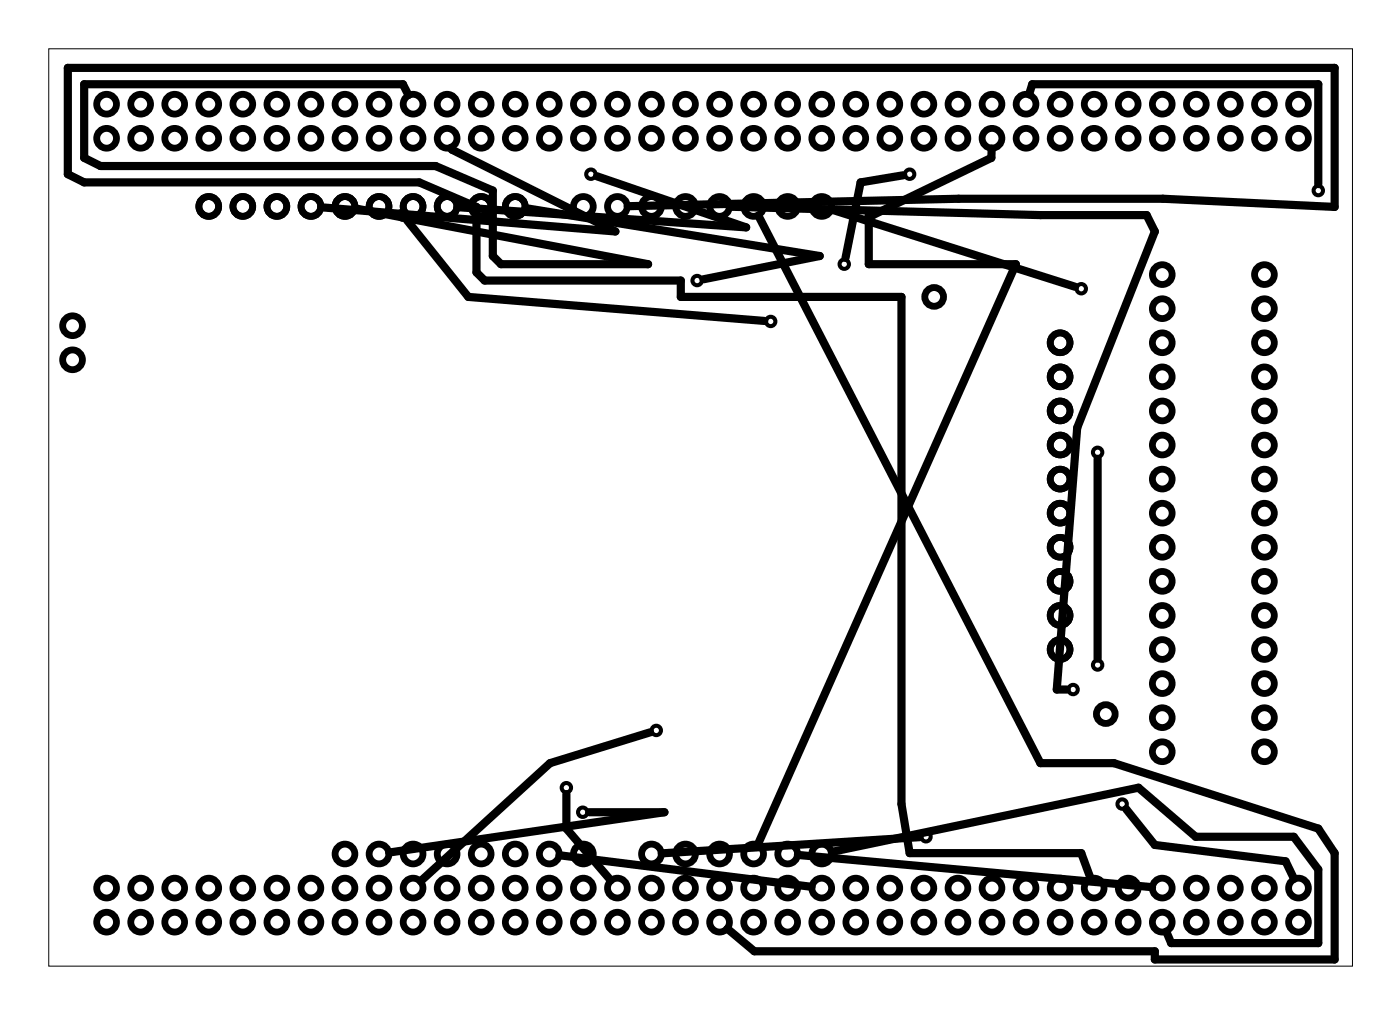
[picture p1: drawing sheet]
<svg xmlns="http://www.w3.org/2000/svg" width="104mm" height="75mm" viewBox="0 0 104 75" stroke-linecap="round" stroke-linejoin="round" font-family="sans-serif">
<path d="M3.6 3.6h97.3v68.4h-97.3z" fill="none" stroke="#000" stroke-width=".07"/>
<g fill="none" stroke="#000" stroke-width=".51">
<circle cx="8" cy="7.8" r=".74"/>
<circle cx="8" cy="10.3" r=".74"/>
<circle cx="10.5" cy="10.3" r=".74"/>
<circle cx="10.5" cy="7.8" r=".74"/>
<circle cx="13" cy="10.3" r=".74"/>
<circle cx="13" cy="7.8" r=".74"/>
<circle cx="15.6" cy="15.4" r=".74"/>
<circle cx="15.6" cy="10.3" r=".74"/>
<circle cx="15.6" cy="7.8" r=".74"/>
<circle cx="18.1" cy="15.4" r=".74"/>
<circle cx="18.1" cy="10.3" r=".74"/>
<circle cx="18.1" cy="7.8" r=".74"/>
<circle cx="20.7" cy="15.4" r=".74"/>
<circle cx="20.7" cy="10.3" r=".74"/>
<circle cx="20.7" cy="7.8" r=".74"/>
<circle cx="23.2" cy="15.4" r=".74"/>
<circle cx="23.2" cy="7.8" r=".74"/>
<circle cx="23.2" cy="10.3" r=".74"/>
<circle cx="25.7" cy="15.4" r=".74"/>
<circle cx="25.7" cy="10.3" r=".74"/>
<circle cx="25.7" cy="7.8" r=".74"/>
<circle cx="28.3" cy="15.4" r=".74"/>
<circle cx="28.3" cy="7.8" r=".74"/>
<circle cx="28.3" cy="10.3" r=".74"/>
<circle cx="30.8" cy="15.4" r=".74"/>
<circle cx="30.8" cy="7.8" r=".74"/>
<circle cx="30.8" cy="10.3" r=".74"/>
<circle cx="33.4" cy="15.4" r=".74"/>
<circle cx="33.4" cy="10.3" r=".74"/>
<circle cx="33.4" cy="7.8" r=".74"/>
<circle cx="35.9" cy="15.4" r=".74"/>
<circle cx="35.9" cy="10.3" r=".74"/>
<circle cx="35.9" cy="7.8" r=".74"/>
<circle cx="38.4" cy="15.4" r=".74"/>
<circle cx="38.4" cy="7.8" r=".74"/>
<circle cx="38.4" cy="10.3" r=".74"/>
<circle cx="41" cy="7.8" r=".74"/>
<circle cx="41" cy="10.3" r=".74"/>
<circle cx="43.5" cy="15.4" r=".74"/>
<circle cx="43.5" cy="7.8" r=".74"/>
<circle cx="43.5" cy="10.3" r=".74"/>
<circle cx="46.1" cy="15.4" r=".74"/>
<circle cx="46.1" cy="7.8" r=".74"/>
<circle cx="46.1" cy="10.3" r=".74"/>
<circle cx="48.6" cy="15.4" r=".74"/>
<circle cx="48.6" cy="10.3" r=".74"/>
<circle cx="48.6" cy="7.8" r=".74"/>
<circle cx="51.1" cy="15.4" r=".74"/>
<circle cx="51.1" cy="7.8" r=".74"/>
<circle cx="51.1" cy="10.3" r=".74"/>
<circle cx="53.7" cy="15.4" r=".74"/>
<circle cx="53.7" cy="7.8" r=".74"/>
<circle cx="53.7" cy="10.3" r=".74"/>
<circle cx="56.2" cy="15.4" r=".74"/>
<circle cx="56.2" cy="7.8" r=".74"/>
<circle cx="56.2" cy="10.3" r=".74"/>
<circle cx="58.8" cy="15.4" r=".74"/>
<circle cx="58.8" cy="10.3" r=".74"/>
<circle cx="58.8" cy="7.8" r=".74"/>
<circle cx="61.3" cy="15.4" r=".74"/>
<circle cx="61.3" cy="10.3" r=".74"/>
<circle cx="61.3" cy="7.8" r=".74"/>
<circle cx="63.8" cy="10.3" r=".74"/>
<circle cx="63.8" cy="7.8" r=".74"/>
<circle cx="66.4" cy="10.3" r=".74"/>
<circle cx="66.4" cy="7.8" r=".74"/>
<circle cx="68.9" cy="10.3" r=".74"/>
<circle cx="68.9" cy="7.8" r=".74"/>
<circle cx="71.5" cy="10.3" r=".74"/>
<circle cx="71.5" cy="7.8" r=".74"/>
<circle cx="74" cy="10.3" r=".74"/>
<circle cx="74" cy="7.8" r=".74"/>
<circle cx="76.5" cy="10.3" r=".74"/>
<circle cx="76.5" cy="7.8" r=".74"/>
<circle cx="79.1" cy="10.3" r=".74"/>
<circle cx="79.1" cy="7.8" r=".74"/>
<circle cx="81.6" cy="10.3" r=".74"/>
<circle cx="81.6" cy="7.8" r=".74"/>
<circle cx="84.2" cy="10.3" r=".74"/>
<circle cx="84.2" cy="7.8" r=".74"/>
<circle cx="86.7" cy="10.3" r=".74"/>
<circle cx="86.7" cy="7.8" r=".74"/>
<circle cx="89.2" cy="10.3" r=".74"/>
<circle cx="89.2" cy="7.8" r=".74"/>
<circle cx="91.8" cy="10.3" r=".74"/>
<circle cx="91.8" cy="7.8" r=".74"/>
<circle cx="94.3" cy="10.3" r=".74"/>
<circle cx="94.3" cy="7.8" r=".74"/>
<circle cx="96.9" cy="10.3" r=".74"/>
<circle cx="96.9" cy="7.8" r=".74"/>
<circle cx="5.4" cy="26.8" r=".74"/>
<circle cx="5.4" cy="24.3" r=".74"/>
<circle cx="69.7" cy="22.1" r=".7"/>
<circle cx="79.1" cy="25.5" r=".74"/>
<circle cx="79.1" cy="28.1" r=".74"/>
<circle cx="79.1" cy="33.2" r=".74"/>
<circle cx="79.1" cy="30.6" r=".74"/>
<circle cx="79.1" cy="38.2" r=".74"/>
<circle cx="79.1" cy="35.7" r=".74"/>
<circle cx="86.7" cy="38.2" r=".74"/>
<circle cx="86.7" cy="35.7" r=".74"/>
<circle cx="86.7" cy="30.6" r=".74"/>
<circle cx="86.7" cy="25.5" r=".74"/>
<circle cx="86.7" cy="20.5" r=".74"/>
<circle cx="86.7" cy="23" r=".74"/>
<circle cx="86.7" cy="28.1" r=".74"/>
<circle cx="86.7" cy="33.2" r=".74"/>
<circle cx="94.3" cy="38.2" r=".74"/>
<circle cx="94.3" cy="35.7" r=".74"/>
<circle cx="94.3" cy="33.2" r=".74"/>
<circle cx="94.3" cy="25.5" r=".74"/>
<circle cx="94.3" cy="30.6" r=".74"/>
<circle cx="94.3" cy="23" r=".74"/>
<circle cx="94.3" cy="20.5" r=".74"/>
<circle cx="94.3" cy="28.1" r=".74"/>
<circle cx="79.1" cy="45.9" r=".74"/>
<circle cx="79.1" cy="48.4" r=".74"/>
<circle cx="79.1" cy="43.3" r=".74"/>
<circle cx="79.1" cy="40.8" r=".74"/>
<circle cx="82.5" cy="53.2" r=".7"/>
<circle cx="86.7" cy="45.9" r=".74"/>
<circle cx="86.7" cy="43.3" r=".74"/>
<circle cx="86.7" cy="40.8" r=".74"/>
<circle cx="86.7" cy="50.9" r=".74"/>
<circle cx="86.7" cy="48.4" r=".74"/>
<circle cx="86.7" cy="56" r=".74"/>
<circle cx="86.7" cy="53.5" r=".74"/>
<circle cx="94.3" cy="40.8" r=".74"/>
<circle cx="94.3" cy="43.3" r=".74"/>
<circle cx="94.3" cy="45.9" r=".74"/>
<circle cx="94.3" cy="48.4" r=".74"/>
<circle cx="94.3" cy="50.9" r=".74"/>
<circle cx="94.3" cy="56" r=".74"/>
<circle cx="94.3" cy="53.5" r=".74"/>
<circle cx="8" cy="68.7" r=".74"/>
<circle cx="8" cy="66.2" r=".74"/>
<circle cx="10.5" cy="68.7" r=".74"/>
<circle cx="10.5" cy="66.2" r=".74"/>
<circle cx="13" cy="66.2" r=".74"/>
<circle cx="13" cy="68.7" r=".74"/>
<circle cx="15.6" cy="66.2" r=".74"/>
<circle cx="15.6" cy="68.7" r=".74"/>
<circle cx="18.1" cy="68.7" r=".74"/>
<circle cx="18.1" cy="66.2" r=".74"/>
<circle cx="20.7" cy="68.7" r=".74"/>
<circle cx="20.7" cy="66.2" r=".74"/>
<circle cx="23.2" cy="68.7" r=".74"/>
<circle cx="23.2" cy="66.2" r=".74"/>
<circle cx="25.7" cy="63.6" r=".74"/>
<circle cx="25.7" cy="68.7" r=".74"/>
<circle cx="25.7" cy="66.2" r=".74"/>
<circle cx="28.3" cy="63.6" r=".74"/>
<circle cx="28.3" cy="68.7" r=".74"/>
<circle cx="28.3" cy="66.2" r=".74"/>
<circle cx="30.8" cy="63.6" r=".74"/>
<circle cx="30.8" cy="68.7" r=".74"/>
<circle cx="30.8" cy="66.2" r=".74"/>
<circle cx="33.4" cy="63.6" r=".74"/>
<circle cx="33.4" cy="68.7" r=".74"/>
<circle cx="33.4" cy="66.2" r=".74"/>
<circle cx="35.9" cy="63.6" r=".74"/>
<circle cx="35.9" cy="68.7" r=".74"/>
<circle cx="35.9" cy="66.2" r=".74"/>
<circle cx="38.4" cy="63.6" r=".74"/>
<circle cx="38.4" cy="68.7" r=".74"/>
<circle cx="38.4" cy="66.2" r=".74"/>
<circle cx="41" cy="63.6" r=".74"/>
<circle cx="41" cy="68.7" r=".74"/>
<circle cx="41" cy="66.2" r=".74"/>
<circle cx="43.5" cy="63.6" r=".74"/>
<circle cx="43.5" cy="66.2" r=".74"/>
<circle cx="43.5" cy="68.7" r=".74"/>
<circle cx="46.1" cy="68.7" r=".74"/>
<circle cx="46.1" cy="66.2" r=".74"/>
<circle cx="48.6" cy="63.6" r=".74"/>
<circle cx="48.6" cy="68.7" r=".74"/>
<circle cx="48.6" cy="66.2" r=".74"/>
<circle cx="51.1" cy="63.6" r=".74"/>
<circle cx="51.1" cy="68.7" r=".74"/>
<circle cx="51.1" cy="66.2" r=".74"/>
<circle cx="53.7" cy="63.6" r=".74"/>
<circle cx="53.7" cy="66.2" r=".74"/>
<circle cx="53.7" cy="68.7" r=".74"/>
<circle cx="56.2" cy="63.6" r=".74"/>
<circle cx="56.2" cy="68.7" r=".74"/>
<circle cx="56.2" cy="66.2" r=".74"/>
<circle cx="58.8" cy="63.6" r=".74"/>
<circle cx="58.8" cy="68.7" r=".74"/>
<circle cx="58.8" cy="66.2" r=".74"/>
<circle cx="61.3" cy="63.6" r=".74"/>
<circle cx="61.3" cy="68.7" r=".74"/>
<circle cx="61.3" cy="66.2" r=".74"/>
<circle cx="63.8" cy="66.2" r=".74"/>
<circle cx="63.8" cy="68.7" r=".74"/>
<circle cx="66.4" cy="68.7" r=".74"/>
<circle cx="66.4" cy="66.2" r=".74"/>
<circle cx="68.9" cy="68.7" r=".74"/>
<circle cx="68.9" cy="66.2" r=".74"/>
<circle cx="71.5" cy="66.2" r=".74"/>
<circle cx="71.5" cy="68.7" r=".74"/>
<circle cx="74" cy="68.7" r=".74"/>
<circle cx="74" cy="66.2" r=".74"/>
<circle cx="76.5" cy="68.7" r=".74"/>
<circle cx="76.5" cy="66.2" r=".74"/>
<circle cx="79.1" cy="68.7" r=".74"/>
<circle cx="79.1" cy="66.2" r=".74"/>
<circle cx="81.6" cy="68.7" r=".74"/>
<circle cx="81.6" cy="66.2" r=".74"/>
<circle cx="84.2" cy="68.7" r=".74"/>
<circle cx="84.2" cy="66.2" r=".74"/>
<circle cx="86.7" cy="68.7" r=".74"/>
<circle cx="86.7" cy="66.2" r=".74"/>
<circle cx="89.2" cy="68.7" r=".74"/>
<circle cx="89.2" cy="66.2" r=".74"/>
<circle cx="91.8" cy="68.7" r=".74"/>
<circle cx="91.8" cy="66.2" r=".74"/>
<circle cx="94.3" cy="68.7" r=".74"/>
<circle cx="94.3" cy="66.2" r=".74"/>
<circle cx="96.9" cy="68.7" r=".74"/>
<circle cx="96.9" cy="66.2" r=".74"/>
</g>
<g fill="none" stroke="#000" stroke-width=".3">
<circle cx="30.1" cy="16" r=".35"/>
<circle cx="44.1" cy="13" r=".35"/>
<circle cx="63" cy="19.7" r=".35"/>
<circle cx="67.8" cy="13" r=".35"/>
<circle cx="98.3" cy="14.2" r=".35"/>
<circle cx="52" cy="20.9" r=".35"/>
<circle cx="57.5" cy="24" r=".35"/>
<circle cx="80.6" cy="21.5" r=".35"/>
<circle cx="81.9" cy="33.7" r=".35"/>
<circle cx="42.2" cy="58.7" r=".35"/>
<circle cx="49" cy="54.4" r=".35"/>
<circle cx="80" cy="51.4" r=".35"/>
<circle cx="81.9" cy="49.6" r=".35"/>
<circle cx="83.7" cy="59.9" r=".35"/>
<circle cx="43.5" cy="60.5" r=".35"/>
<circle cx="69.1" cy="62.4" r=".35"/>
</g>
<g fill="none" stroke="#000" stroke-width=".61">
<path d="M30.4 16.4l4.5 5.7 22.1 1.8M30.5 7.1l-.4-.8h-23.8v5.5l1.2 .6h25l4.3 1.8v4.9l.6 .6h10.9l-21.8-4.2M33.6 11l.1 .2 12.2 6.1-21.9-1.9M39.2 15.5l21.9 3.6-8.6 1.7M44.5 13.1l11.2 3.8-21.6-1.5M46.8 15.4l24.7-.6h15.2l12.8 .6v-10.3h-94.4v7.9l1.2 .6h25l4.2 1.8v4.9l.6 .6h14.7v1.2h16.4v37.8l.6 3.7h12.8l.7 1.9M54.4 15.4l23.2 .6h7.9l.6 1.3-5.8 14.6-1.5 19.5h.8M56.6 16.1l21 40.8h5.5l15.2 4.9 1.2 1.8v7.9h-13.4v-.6h-29.8l-2-1.7M62 15.6l18.2 5.8M67.4 13.1l-3.2 .5-1.1 5.6M74 11.1l-.1 .7-8.8 4.2h-.3v3.7h11l-19.3 43.2M76.8 7l.2-.7h21.3v7.4"/>
<path d="M81.9 34.2v14.9M42.2 59.2v2.6l3.4 3.8M48.5 54.6l-7.5 2.3-9.6 8.8M41.7 63.7l18.8 2.4M43.9 60.5h5.7l-20.6 3M59.5 63.7l26.4 2.4M62 63.5l22.9-4.8 4.3 3.7h7.3l1.8 2.4v5.5h-10.9l-.4-.9M68.6 62.4l-19.2 1.2M84 60.3l2.1 2.7 9.8 1.2 .6 1.3"/>
</g>
</svg>
